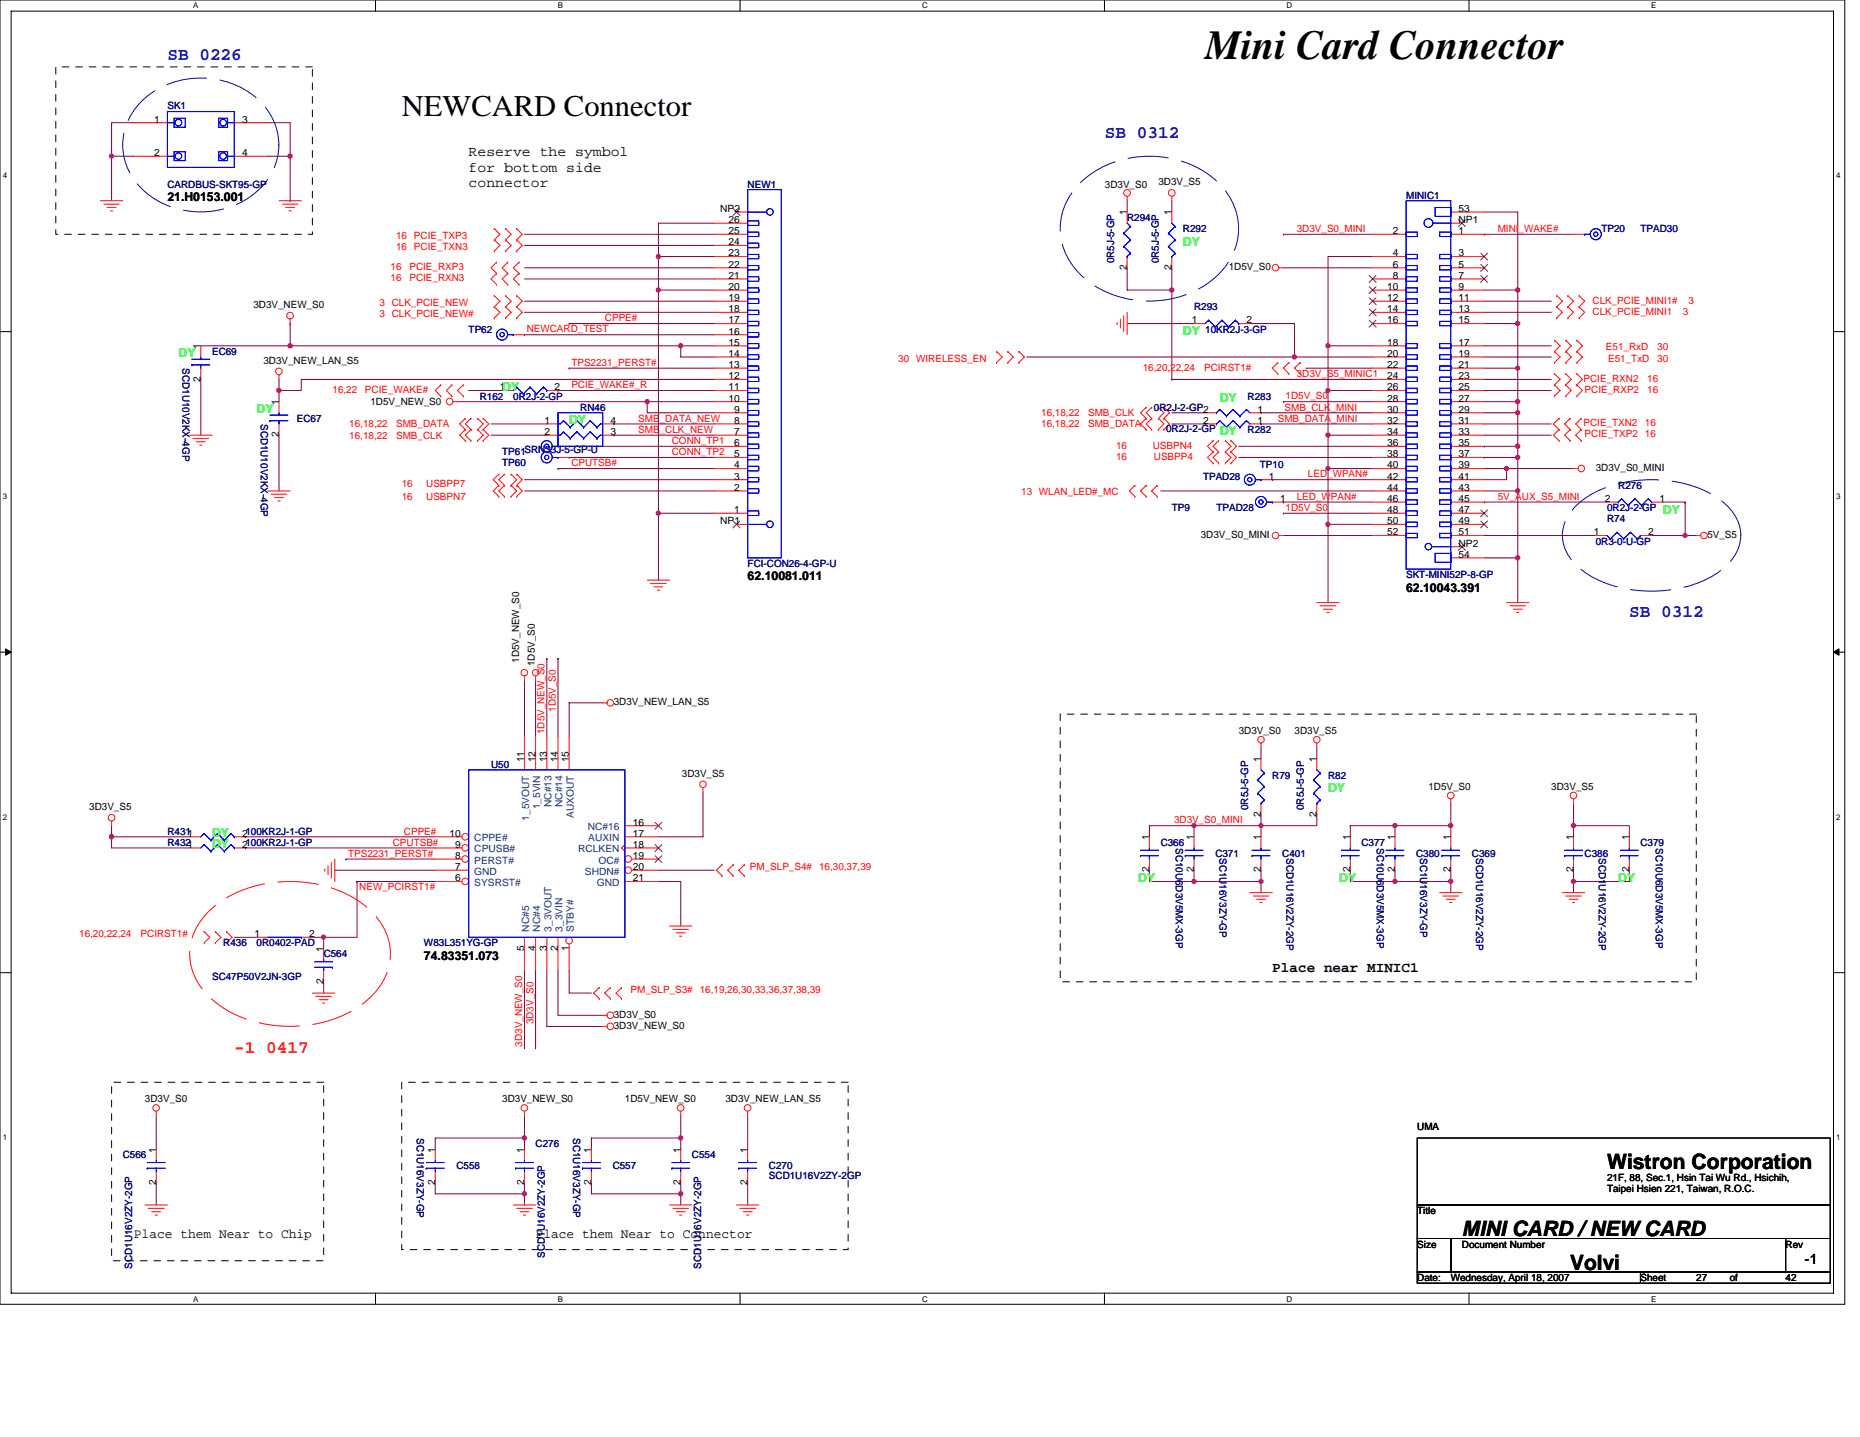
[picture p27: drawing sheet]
<svg xmlns="http://www.w3.org/2000/svg" width="279mm" height="216mm" viewBox="0 0 279 216" stroke-linecap="round" stroke-linejoin="round" font-family="sans-serif">
<defs><g id="words">
<text font-size="6.2" x="181" y="8.9">Mini Card Connector</text>
<text font-size="4.5" x="60.3" y="17.4">NEWCARD Connector</text>
<g font-size="3.2">
<text x="241.4" y="175.6">Wistron Corporation</text>
<text x="219.6" y="185.7">MINI CARD / NEW CARD</text>
<text x="235.9" y="190.9">Volvi</text>
</g>
<g font-size="2.7" fill="#0000a0">
<text x="25.1" y="9">SB 0226</text>
<text x="166" y="20.7">SB 0312</text>
<text x="244.8" y="92.8">SB 0312</text>
</g>
<text font-size="2.7" fill="#f00" x="35.2" y="158.1">-1 0417</text>
<g font-size="2.2">
<text x="70.4" y="23.5">Reserve the symbol</text>
<text x="70.4" y="25.8">for bottom side</text>
<text x="70.4" y="28.1">connector</text>
<text x="191.1" y="146">Place near MINIC1</text>
<text x="271.1" y="189.9">-1</text>
</g>
<g font-size="2">
<text x="20.1" y="186">Place them Near to Chip</text>
<text x="80.5" y="186">Place them Near to Connector</text>
</g>
<g font-size="1.8">
<text x="25.1" y="30.2">21.H0153.001</text>
<text x="112.3" y="87.2">62.10081.011</text>
<text x="211.2" y="88.9">62.10043.391</text>
<text x="63.7" y="144.2">74.83351.073</text>
</g>
<g font-size="1.8" fill="#0f0">
<text x="177.7" y="36.9">DY</text>
<text x="26.8" y="53.7">DY</text>
<text x="177.7" y="50.3">DY</text>
<text x="75.4" y="58.7">DY</text>
<text x="38.5" y="62.1">DY</text>
<text x="85.5" y="63.7">DY</text>
<text x="183.2" y="65.4">DY</text>
<text x="183.2" y="60.4">DY</text>
<text x="249.8" y="77.2">DY</text>
<text x="199.5" y="119.1">DY</text>
</g>
<g font-size="1.8" fill="#00ff40">
<text x="31.9" y="125.8">DY</text>
<text x="31.9" y="127.4">DY</text>
<text x="171" y="132.5">DY</text>
<text x="201.2" y="132.5">DY</text>
<text x="243.1" y="132.5">DY</text>
</g>
<g font-size="1.5" fill="#000080">
<text x="25.1" y="16.4">SK1</text>
<text x="25.1" y="28.2">CARDBUS-SKT95-GP</text>
<text x="112.3" y="28.2">NEW1</text>
<text x="211.2" y="29.8">MINIC1</text>
<text x="169.3" y="33.2">R294</text>
<text x="177.7" y="34.9">R292</text>
<text x="240.6" y="34.9">TP20</text>
<text x="246.4" y="34.9">TPAD30</text>
<text x="167.4" y="39.6" transform="rotate(-90 167.4 39.6)">0R5J-5-GP</text>
<text x="174.1" y="39.6" transform="rotate(-90 174.1 39.6)">0R5J-5-GP</text>
<text x="179.4" y="46.6">R293</text>
<text x="31.9" y="53.3">EC69</text>
<text x="70.4" y="50">TP62</text>
<text x="181" y="50">10KR2J-3-GP</text>
<text x="27.4" y="55.3" transform="rotate(90 27.4 55.3)">SCD1U10V2KX-4GP</text>
<text x="39.2" y="63.7" transform="rotate(90 39.2 63.7)">SCD1U10V2KX-4GP</text>
<text x="44.6" y="63.4">EC67</text>
<text x="72.1" y="60">R162</text>
<text x="77.1" y="60">0R2J-2-GP</text>
<text x="87.2" y="61.7">RN46</text>
<text x="173.3" y="61.7">0R2J-2-GP2</text>
<text x="175.2" y="64.9">0R2J-2-GP</text>
<text x="187.4" y="65">R282</text>
<text x="187.4" y="60">R283</text>
<text x="75.4" y="70.1">TP60</text>
<text x="75.4" y="68.4">TP61SRN33J-5-GP-U</text>
<text x="189.3" y="70.3">TP10</text>
<text x="176" y="76.8">TP9</text>
<text x="180.7" y="72.1">TPAD28</text>
<text x="182.7" y="76.8">TPAD28</text>
<text x="241.4" y="76.8">0R2J-2-GP</text>
<text x="243.1" y="73.4">R276</text>
<text x="239.7" y="81.8">0R3-0-U-GP</text>
<text x="241.4" y="78.5">R74</text>
<text x="112.3" y="85.2">FCI-CON26-4-GP-U</text>
<text x="211.2" y="86.8">SKT-MINI52P-8-GP</text>
<text x="73.8" y="115.3">U50</text>
<text x="191.1" y="117">R79</text>
<text x="199.5" y="117">R82</text>
<text x="25.1" y="125.4">R4311</text>
<text x="187.5" y="121.7" transform="rotate(-90 187.5 121.7)">0R5J-5-GP</text>
<text x="195.9" y="121.7" transform="rotate(-90 195.9 121.7)">0R5J-5-GP</text>
<text x="25.1" y="127.1">R4321</text>
<text x="174.3" y="127.1">C366</text>
<text x="176.6" y="127.4" transform="rotate(90 176.6 127.4)">SC10U6D3V5MX-3GP</text>
<text x="182.6" y="128.8">C371</text>
<text x="183.2" y="128.9" transform="rotate(90 183.2 128.9)">SC1U16V3ZY-GP</text>
<text x="192.6" y="128.8">C401</text>
<text x="193.2" y="128.9" transform="rotate(90 193.2 128.9)">SCD1U16V2ZY-2GP</text>
<text x="204.5" y="127.1">C377</text>
<text x="206.8" y="127.4" transform="rotate(90 206.8 127.4)">SC10U6D3V5MX-3GP</text>
<text x="212.7" y="128.8">C380</text>
<text x="213.3" y="128.9" transform="rotate(90 213.3 128.9)">SC1U16V3ZY-GP</text>
<text x="221.1" y="128.8">C369</text>
<text x="221.7" y="128.9" transform="rotate(90 221.7 128.9)">SCD1U16V2ZY-2GP</text>
<text x="238" y="128.8">C386</text>
<text x="240.2" y="128.9" transform="rotate(90 240.2 128.9)">SCD1U16V2ZY-2GP</text>
<text x="246.4" y="127.1">C379</text>
<text x="248.7" y="127.4" transform="rotate(90 248.7 127.4)">SC10U6D3V5MX-3GP</text>
<text x="33.5" y="142.2">R436</text>
<text x="38.5" y="142.2">0R0402-PAD</text>
<text x="48.6" y="143.8">C564</text>
<text x="63.7" y="142.2">W83L351YG-GP</text>
<text x="31.9" y="147.2">SC47P50V2JN-3GP</text>
<text x="62.6" y="171" transform="rotate(90 62.6 171)">SC1U16V3ZY-GP</text>
<text x="80.5" y="172.3">C276</text>
<text x="86.1" y="171" transform="rotate(90 86.1 171)">SC1U16V3ZY-GP</text>
<text x="18.4" y="174">C566</text>
<text x="68.6" y="175.7">C558</text>
<text x="92" y="175.7">C557</text>
<text x="103.9" y="174">C554</text>
<text x="115.5" y="175.7">C270</text>
<text x="115.5" y="177.2">SCD1U16V2ZY-2GP</text>
<text x="19.8" y="190.6" transform="rotate(-90 19.8 190.6)">SCD1U16V2ZY-2GP</text>
<text x="81.9" y="188.9" transform="rotate(-90 81.9 188.9)">SCD1U16V2ZY-2GP</text>
<text x="105.3" y="190.6" transform="rotate(-90 105.3 190.6)">SCD1U16V2ZY-2GP</text>
</g>
<g font-size="1.5">
<text x="23.1" y="18.4">1</text>
<text x="23.1" y="23.5">2</text>
<text x="36.4" y="23.5">4</text>
<text x="36.4" y="18.4">3</text>
<text x="166" y="28.2">3D3V_S0</text>
<text x="174" y="27.8">3D3V_S5</text>
<text x="108.2" y="31.8">NP2</text>
<text x="109.5" y="35.2">25</text>
<text x="109.5" y="33.5">26</text>
<text x="169.3" y="32.4" transform="rotate(-90 169.3 32.4)">1</text>
<text x="176" y="32.4" transform="rotate(-90 176 32.4)">1</text>
<text x="209.2" y="35.2">2</text>
<text x="219.1" y="35.2">1</text>
<text x="219.1" y="31.8">53</text>
<text x="219.1" y="33.5">NP1</text>
<text x="109.5" y="41.9">21</text>
<text x="109.5" y="40.2">22</text>
<text x="109.5" y="38.5">23</text>
<text x="109.5" y="36.9">24</text>
<text x="169.3" y="40.6" transform="rotate(-90 169.3 40.6)">2</text>
<text x="176" y="40.6" transform="rotate(-90 176 40.6)">2</text>
<text x="184.6" y="40.6">1D5V_S0</text>
<text x="209.2" y="38.5">4</text>
<text x="209.2" y="40.2">6</text>
<text x="209.2" y="41.9">8</text>
<text x="219.1" y="38.5">3</text>
<text x="219.1" y="40.2">5</text>
<text x="219.1" y="41.9">7</text>
<text x="38.1" y="46.3">3D3V_NEW_S0</text>
<text x="109.5" y="46.9">18</text>
<text x="109.5" y="45.2">19</text>
<text x="109.5" y="43.6">20</text>
<text x="208.4" y="43.6">10</text>
<text x="208.4" y="45.2">12</text>
<text x="208.4" y="46.9">14</text>
<text x="219.1" y="43.6">9</text>
<text x="219.1" y="45.2">11</text>
<text x="219.1" y="46.9">13</text>
<text x="30.1" y="52.5" transform="rotate(-90 30.1 52.5)">1</text>
<text x="109.5" y="53.6">14</text>
<text x="109.5" y="51.9">15</text>
<text x="109.5" y="50.3">16</text>
<text x="109.5" y="48.6">17</text>
<text x="179" y="48.6">1</text>
<text x="187.2" y="48.6">2</text>
<text x="208.4" y="48.6">16</text>
<text x="208.4" y="51.9">18</text>
<text x="208.4" y="53.6">20</text>
<text x="219.1" y="48.6">15</text>
<text x="219.1" y="51.9">17</text>
<text x="219.1" y="53.6">19</text>
<text x="30.1" y="57.3" transform="rotate(-90 30.1 57.3)">2</text>
<text x="39.6" y="54.7">3D3V_NEW_LAN_S5</text>
<text x="75.1" y="58.7">1</text>
<text x="83.3" y="58.7">2</text>
<text x="109.5" y="58.7">11</text>
<text x="109.5" y="57">12</text>
<text x="109.5" y="55.3">13</text>
<text x="208.4" y="55.3">22</text>
<text x="208.4" y="57">24</text>
<text x="208.4" y="58.7">26</text>
<text x="219.1" y="55.3">21</text>
<text x="219.1" y="57">23</text>
<text x="219.1" y="58.7">25</text>
<text x="41.9" y="65.7" transform="rotate(-90 41.9 65.7)">2</text>
<text x="41.9" y="60.9" transform="rotate(-90 41.9 60.9)">1</text>
<text x="55.6" y="60.9">1D5V_NEW_S0</text>
<text x="81.8" y="63.7">1</text>
<text x="81.8" y="65.4">2</text>
<text x="91.7" y="65.4">3</text>
<text x="91.7" y="63.7">4</text>
<text x="109.5" y="60.3">10</text>
<text x="110.3" y="65.4">7</text>
<text x="110.3" y="63.7">8</text>
<text x="110.3" y="62">9</text>
<text x="180.7" y="63.7">2</text>
<text x="188.9" y="63.7">1</text>
<text x="188.9" y="62">1</text>
<text x="208.4" y="60.3">28</text>
<text x="208.4" y="62">30</text>
<text x="208.4" y="63.7">32</text>
<text x="208.4" y="65.4">34</text>
<text x="219.1" y="60.3">27</text>
<text x="219.1" y="62">29</text>
<text x="219.1" y="63.7">31</text>
<text x="219.1" y="65.4">33</text>
<text x="110.3" y="70.4">4</text>
<text x="110.3" y="68.7">5</text>
<text x="110.3" y="67">6</text>
<text x="208.4" y="67">36</text>
<text x="208.4" y="68.7">38</text>
<text x="208.4" y="70.4">40</text>
<text x="219.1" y="67">35</text>
<text x="219.1" y="68.7">37</text>
<text x="219.1" y="70.4">39</text>
<text x="239.7" y="70.8">3D3V_S0_MINI</text>
<text x="110.3" y="77.1">1</text>
<text x="110.3" y="73.7">2</text>
<text x="110.3" y="72.1">3</text>
<text x="190.6" y="72.1">1</text>
<text x="192.3" y="75.4">1</text>
<text x="208.4" y="72.1">42</text>
<text x="208.4" y="73.7">44</text>
<text x="208.4" y="75.4">46</text>
<text x="208.4" y="77.1">48</text>
<text x="219.1" y="72.1">41</text>
<text x="219.1" y="73.7">43</text>
<text x="219.1" y="75.4">45</text>
<text x="219.1" y="77.1">47</text>
<text x="241.1" y="75.4">2</text>
<text x="249.3" y="75.4">1</text>
<text x="108.2" y="78.8">NP1</text>
<text x="180.4" y="80.8">3D3V_S0_MINI</text>
<text x="208.4" y="78.8">50</text>
<text x="208.4" y="80.4">52</text>
<text x="219.1" y="78.8">49</text>
<text x="219.1" y="80.4">51</text>
<text x="219.1" y="83.8">54</text>
<text x="219.1" y="82.1">NP2</text>
<text x="239.4" y="80.4">1</text>
<text x="247.6" y="80.4">2</text>
<text x="256.5" y="80.8">5V_S5</text>
<text x="78" y="99.6" transform="rotate(-90 78 99.6)">1D5V_NEW_S0</text>
<text x="80.3" y="100.1" transform="rotate(-90 80.3 100.1)">1D5V_S0</text>
<text x="92.2" y="106">3D3V_NEW_LAN_S5</text>
<text x="186.1" y="110.3">3D3V_S0</text>
<text x="194.5" y="110.3">3D3V_S5</text>
<text x="78.8" y="114.5" transform="rotate(-90 78.8 114.5)">11</text>
<text x="80.4" y="114.5" transform="rotate(-90 80.4 114.5)">12</text>
<text x="82.1" y="114.5" transform="rotate(-90 82.1 114.5)">13</text>
<text x="83.8" y="114.5" transform="rotate(-90 83.8 114.5)">14</text>
<text x="85.5" y="114.5" transform="rotate(-90 85.5 114.5)">15</text>
<text x="102.4" y="116.7">3D3V_S5</text>
<text x="189.4" y="114.5" transform="rotate(-90 189.4 114.5)">1</text>
<text x="197.8" y="114.5" transform="rotate(-90 197.8 114.5)">1</text>
<text x="214.6" y="118.7">1D5V_S0</text>
<text x="233" y="118.7">3D3V_S5</text>
<text x="13.4" y="121.7">3D3V_S5</text>
<text x="36.4" y="125.7">2100KR2J-1-GP</text>
<text x="67.5" y="125.7">10</text>
<text x="95" y="125.7">17</text>
<text x="95" y="124">16</text>
<text x="189.4" y="122.7" transform="rotate(-90 189.4 122.7)">2</text>
<text x="197.8" y="122.7" transform="rotate(-90 197.8 122.7)">2</text>
<text x="36.4" y="127.4">2100KR2J-1-GP</text>
<text x="68.4" y="130.7">7</text>
<text x="68.4" y="129.1">8</text>
<text x="68.4" y="127.4">9</text>
<text x="95" y="127.4">18</text>
<text x="95" y="129.1">19</text>
<text x="95" y="130.7">20</text>
<text x="172.6" y="131.1" transform="rotate(-90 172.6 131.1)">2</text>
<text x="172.6" y="126.2" transform="rotate(-90 172.6 126.2)">1</text>
<text x="179.3" y="131.1" transform="rotate(-90 179.3 131.1)">2</text>
<text x="179.3" y="126.2" transform="rotate(-90 179.3 126.2)">1</text>
<text x="189.4" y="131.1" transform="rotate(-90 189.4 131.1)">2</text>
<text x="189.4" y="126.2" transform="rotate(-90 189.4 126.2)">1</text>
<text x="202.8" y="131.1" transform="rotate(-90 202.8 131.1)">2</text>
<text x="202.8" y="126.2" transform="rotate(-90 202.8 126.2)">1</text>
<text x="209.5" y="131.1" transform="rotate(-90 209.5 131.1)">2</text>
<text x="209.5" y="126.2" transform="rotate(-90 209.5 126.2)">1</text>
<text x="217.9" y="131.1" transform="rotate(-90 217.9 131.1)">2</text>
<text x="217.9" y="126.2" transform="rotate(-90 217.9 126.2)">1</text>
<text x="236.3" y="131.1" transform="rotate(-90 236.3 131.1)">2</text>
<text x="236.3" y="126.2" transform="rotate(-90 236.3 126.2)">1</text>
<text x="244.7" y="131.1" transform="rotate(-90 244.7 131.1)">2</text>
<text x="244.7" y="126.2" transform="rotate(-90 244.7 126.2)">1</text>
<text x="68.4" y="132.4">6</text>
<text x="95" y="132.4">21</text>
<text x="38.2" y="140.8">1</text>
<text x="46.4" y="140.8">2</text>
<text x="48.6" y="143" transform="rotate(-90 48.6 143)">1</text>
<text x="78.8" y="142.8" transform="rotate(-90 78.8 142.8)">5</text>
<text x="80.4" y="142.8" transform="rotate(-90 80.4 142.8)">4</text>
<text x="82.1" y="142.8" transform="rotate(-90 82.1 142.8)">3</text>
<text x="83.8" y="142.8" transform="rotate(-90 83.8 142.8)">2</text>
<text x="85.5" y="142.8" transform="rotate(-90 85.5 142.8)">1</text>
<text x="48.6" y="147.8" transform="rotate(-90 48.6 147.8)">2</text>
<text x="92.2" y="152.9">3D3V_S0</text>
<text x="92.2" y="154.6">3D3V_NEW_S0</text>
<text x="21.8" y="165.6">3D3V_S0</text>
<text x="75.4" y="165.6">3D3V_NEW_S0</text>
<text x="93.9" y="165.6">1D5V_NEW_S0</text>
<text x="109" y="165.6">3D3V_NEW_LAN_S5</text>
<text x="23.5" y="173.2" transform="rotate(-90 23.5 173.2)">1</text>
<text x="65.4" y="173.2" transform="rotate(-90 65.4 173.2)">1</text>
<text x="78.8" y="173.2" transform="rotate(-90 78.8 173.2)">1</text>
<text x="88.8" y="173.2" transform="rotate(-90 88.8 173.2)">1</text>
<text x="102.2" y="173.2" transform="rotate(-90 102.2 173.2)">1</text>
<text x="112.3" y="173.2" transform="rotate(-90 112.3 173.2)">1</text>
<text x="212.9" y="169.8">UMA</text>
<text x="23.5" y="178" transform="rotate(-90 23.5 178)">2</text>
<text x="65.4" y="178" transform="rotate(-90 65.4 178)">2</text>
<text x="78.8" y="178" transform="rotate(-90 78.8 178)">2</text>
<text x="88.8" y="178" transform="rotate(-90 88.8 178)">2</text>
<text x="102.2" y="178" transform="rotate(-90 102.2 178)">2</text>
<text x="112.3" y="178" transform="rotate(-90 112.3 178)">2</text>
<text x="241.4" y="177.4">21F, 88, Sec.1, Hsin Tai Wu Rd., Hsichih,</text>
<text x="241.4" y="179.1">Taipei Hsien 221, Taiwan, R.O.C.</text>
<text x="212.9" y="182.4">Title</text>
<text x="212.9" y="187.4">Size</text>
<text x="219.6" y="187.4">Document Number</text>
<text x="268.2" y="187.4">Rev</text>
<text x="212.9" y="192.5">Date:</text>
<text x="217.9" y="192.5">Wednesday, April 18, 2007</text>
<text x="246.4" y="192.5">Sheet</text>
<text x="254.8" y="192.5">27</text>
<text x="259.8" y="192.5">of</text>
<text x="268.2" y="192.5">42</text>
</g>
<g font-size="1.5" fill="#f00">
<text x="59.5" y="35.9">16 PCIE_TXP3</text>
<text x="194.8" y="34.9">3D3V_S0_MINI</text>
<text x="225" y="34.9">MINI_WAKE#</text>
<text x="58.7" y="40.6">16</text>
<text x="59.5" y="37.6">16 PCIE_TXN3</text>
<text x="61.5" y="40.6">PCIE_RXP3</text>
<text x="57" y="46">3 CLK_PCIE_NEW</text>
<text x="57" y="47.6">3 CLK_PCIE_NEW#</text>
<text x="58.7" y="42.2">16</text>
<text x="61.5" y="42.2">PCIE_RXN3</text>
<text x="239.2" y="45.6">CLK_PCIE_MINI1#</text>
<text x="239.2" y="47.3">CLK_PCIE_MINI1</text>
<text x="252.8" y="47.3">3</text>
<text x="253.6" y="45.6">3</text>
<text x="79.1" y="50">NEWCARD_TEST</text>
<text x="90.9" y="48.3">CPPE#</text>
<text x="241.2" y="52.6">E51_RxD</text>
<text x="248.9" y="52.6">30</text>
<text x="50" y="59">16,22</text>
<text x="54.8" y="59">PCIE_WAKE#</text>
<text x="85.8" y="58.3">PCIE_WAKE#_R</text>
<text x="85.8" y="55">TPS2231_PERST#</text>
<text x="134.9" y="54.3">30 WIRELESS_EN</text>
<text x="171.7" y="55.7">16,20,22,24</text>
<text x="180.9" y="55.7">PCIRST1#</text>
<text x="194.8" y="56.7">3D3V_S5_MINIC1</text>
<text x="237.9" y="57.3">PCIE_RXN2</text>
<text x="238" y="59">PCIE_RXP2</text>
<text x="241.6" y="54.3">E51_TxD</text>
<text x="247.4" y="57.3">16</text>
<text x="247.4" y="59">16</text>
<text x="248.9" y="54.3">30</text>
<text x="52.5" y="64.2">16,18,22</text>
<text x="52.5" y="65.9">16,18,22</text>
<text x="59.5" y="64.2">SMB_DATA</text>
<text x="59.5" y="65.9">SMB_CLK</text>
<text x="95.9" y="63.4">SMB_DATA_NEW</text>
<text x="95.9" y="65">SMB_CLK_NEW</text>
<text x="156.4" y="62.5">16,18,22</text>
<text x="156.4" y="64.2">16,18,22</text>
<text x="163.4" y="62.5">SMB_CLK</text>
<text x="163.4" y="64.2">SMB_DATA</text>
<text x="191.9" y="63.4">SMB_DATA_MINI</text>
<text x="193" y="61.7">SMB_CLK_MINI</text>
<text x="193.1" y="60">1D5V_S0</text>
<text x="237.9" y="64.1">PCIE_TXN2</text>
<text x="238" y="65.7">PCIE_TXP2 16</text>
<text x="247.1" y="64.1">16</text>
<text x="85.8" y="70.1">CPUTSB#</text>
<text x="100.9" y="68.4">CONN_TP2</text>
<text x="100.9" y="66.7">CONN_TP1</text>
<text x="167.6" y="67.4">16</text>
<text x="167.6" y="69.1">16</text>
<text x="173.2" y="67.4">USBPN4</text>
<text x="173.3" y="69.1">USBPP4</text>
<text x="196.5" y="71.7">LED_WPAN#</text>
<text x="60.3" y="75.1">16</text>
<text x="60.3" y="73.1">16</text>
<text x="64" y="75.1">USBPN7</text>
<text x="64" y="73.1">USBPP7</text>
<text x="153.4" y="74.4">13 WLAN_LED#_MC</text>
<text x="193.1" y="76.8">1D5V_S0</text>
<text x="194.8" y="75.1">LED_WPAN#</text>
<text x="225" y="75.1">5V_AUX_S5_MINI</text>
<text x="83.5" y="107" transform="rotate(-90 83.5 107)">1D5V_S0</text>
<text x="81.8" y="110.3" transform="rotate(-90 81.8 110.3)">1D5V_NEW_S0</text>
<text x="60.7" y="125.4">CPPE#</text>
<text x="176.4" y="123.7">3D3V_S0_MINI</text>
<text x="52.3" y="128.7">TPS2231_PERST#</text>
<text x="59" y="127.1">CPUTSB#</text>
<text x="112.6" y="130.8">PM_SLP_S4#</text>
<text x="123" y="130.8">16,30,37,39</text>
<text x="54" y="133.8">NEW_PCIRST1#</text>
<text x="11.9" y="140.8">16,20,22,24</text>
<text x="21.1" y="140.8">PCIRST1#</text>
<text x="94.7" y="149.2">PM_SLP_S3#</text>
<text x="105.1" y="149.2">16,19,26,30,33,36,37,38,39</text>
<text x="80.1" y="153.9" transform="rotate(-90 80.1 153.9)">3D3V_S0</text>
<text x="78.4" y="157.2" transform="rotate(-90 78.4 157.2)">3D3V_NEW_S0</text>
</g>
<g font-size="1.5" fill="#004080">
<text x="79.5" y="123.3" transform="rotate(-90 79.5 123.3)">1_5VOUT</text>
<text x="81.2" y="121.6" transform="rotate(-90 81.2 121.6)">1_5VIN</text>
<text x="82.8" y="121.3" transform="rotate(-90 82.8 121.3)">NC#13</text>
<text x="84.5" y="121.3" transform="rotate(-90 84.5 121.3)">NC#14</text>
<text x="86.2" y="122.9" transform="rotate(-90 86.2 122.9)">AUXOUT</text>
<text x="88.3" y="124.7">NC#16</text>
<text x="71.2" y="131.4">GND</text>
<text x="71.2" y="129.8">PERST#</text>
<text x="71.2" y="128.1">CPUSB#</text>
<text x="71.2" y="126.4">CPPE#</text>
<text x="86.8" y="128.1">RCLKEN</text>
<text x="87.9" y="131.4">SHDN#</text>
<text x="88.4" y="126.4">AUXIN</text>
<text x="89.9" y="129.8">OC#</text>
<text x="71.2" y="133.1">SYSRST#</text>
<text x="89.6" y="133.1">GND</text>
<text x="79.5" y="140" transform="rotate(-90 79.5 140)">NC#5</text>
<text x="81.2" y="140" transform="rotate(-90 81.2 140)">NC#4</text>
<text x="82.8" y="140" transform="rotate(-90 82.8 140)">3_3VOUT</text>
<text x="84.5" y="140" transform="rotate(-90 84.5 140)">3_3VIN</text>
<text x="86.2" y="140" transform="rotate(-90 86.2 140)">STBY#</text>
</g>
<g font-size="1.2">
<text x="29" y="1.3">A</text>
<text x="83.8" y="1.3">B</text>
<text x="138.5" y="1.3">C</text>
<text x="193.3" y="1.3">D</text>
<text x="248" y="1.3">E</text>
<text x=".4" y="26.8">4</text>
<text x="275.8" y="26.8">4</text>
<text x=".4" y="75">3</text>
<text x="275.8" y="75">3</text>
<text x=".4" y="123.1">2</text>
<text x="275.8" y="123.1">2</text>
<text x=".4" y="171.3">1</text>
<text x="275.8" y="171.3">1</text>
<text x="29" y="195.6">A</text>
<text x="83.8" y="195.6">B</text>
<text x="138.5" y="195.6">C</text>
<text x="193.3" y="195.6">D</text>
<text x="248" y="195.6">E</text>
</g>
</g></defs>
<path d="M0 0h277.1v196h-277.1zM1.7 1.7h273.7v192.6h-273.7z" fill="none" stroke="#000" stroke-width=".15"/>
<g fill="#fff">
<path d="M29 .2h.8v1.3h-.8z"/>
<path d="M29 194.5h.8v1.3h-.8z"/>
</g>
<path d="M56.4 0v1.7M56.4 194.3v1.7" fill="none" stroke="#000" stroke-width=".15"/>
<g fill="#fff">
<path d="M83.8 .2h.8v1.3h-.8z"/>
<path d="M83.8 194.5h.8v1.3h-.8z"/>
</g>
<path d="M111.2 0v1.7M111.2 194.3v1.7" fill="none" stroke="#000" stroke-width=".15"/>
<g fill="#fff">
<path d="M138.5 .2h.9v1.3h-.9z"/>
<path d="M138.5 194.5h.9v1.3h-.9z"/>
</g>
<path d="M165.9 0v1.7M165.9 194.3v1.7" fill="none" stroke="#000" stroke-width=".15"/>
<g fill="#fff">
<path d="M193.3 .2h.8v1.3h-.8z"/>
<path d="M193.3 194.5h.8v1.3h-.8z"/>
</g>
<path d="M220.7 0v1.7M220.7 194.3v1.7" fill="none" stroke="#000" stroke-width=".15"/>
<g fill="#fff">
<path d="M248 .2h.8v1.3h-.8z"/>
<path d="M248 194.5h.8v1.3h-.8z"/>
<path d="M.4 25.7h.7v1.4h-.7z"/>
<path d="M275.8 25.7h.7v1.4h-.7z"/>
<path d="M.4 73.9h.7v1.3h-.7z"/>
<path d="M275.8 73.9h.7v1.3h-.7z"/>
</g>
<path d="M0 49.8h1.7M275.4 49.8h1.7" fill="none" stroke="#000" stroke-width=".15"/>
<g fill="#fff">
<path d="M.4 122h.7v1.4h-.7z"/>
<path d="M275.8 122h.7v1.4h-.7z"/>
</g>
<path d="M0 98h1.7M275.4 98h1.7" fill="none" stroke="#000" stroke-width=".15"/>
<path d="M.8 97.5l.9 .5-.9 .4zM275.4 98l.8-.5v.9z" fill="#000" stroke="#000" stroke-width=".15"/>
<g fill="#fff">
<path d="M.4 170.2h.7v1.3h-.7z"/>
<path d="M275.8 170.2h.7v1.3h-.7z"/>
</g>
<path d="M0 146.1h1.7M275.4 146.1h1.7M212.9 171h62v10h-62zM212.9 186.1h5v5h-5zM212.9 181h62v5.1h-62zM212.9 191.1h33.5v1.7h-33.5zM217.9 186.1h50.3v5h-50.3zM246.4 191.1h28.5v1.7h-28.5zM268.2 186.1h6.7v5h-6.7z" fill="none" stroke="#000" stroke-width=".15"/>
<g fill="none" stroke="#800040" stroke-width=".15">
<path d="M20.1 18.4h-3.3v5.1M40.2 18.4h3.4v5.1M16.8 23.5h.1M16.8 23.5h3.3M16.8 23.5v6.7M40.2 23.5h3.4v6.7M43.6 30.2h.1M78.8 35.2h28.5M78.8 36.9h28.5M98.9 38.5v5.1h8.4M98.9 38.5h.1M107.3 33.5h-8.4v5h8.4"/>
<path d="M169.3 30.2v1.7M176 30.2v1.7M192.8 35.2h.1M192.8 35.2h13.4M206.2 38.5h-6.7v13.5h6.7M222.9 31.9h5.1v11.7M222.9 35.2h.1M222.9 35.2h13.5M30.2 57v8.4M30.2 52h13.4M41.9 57v1.7h3.4v-1.7h62M41.9 58.7h.1"/>
<path d="M41.9 58.7v1.6M43.6 48.6h.1M43.6 52h58.7M43.6 48.6v3.4M70.4 58.7h5M78.8 50.3h.1M78.8 45.3h28.5M78.8 46.9h28.5M78.8 40.2h28.5M78.8 41.9h28.5M78.8 50.3h28.5M83.8 58.7h.1"/>
<path d="M83.8 58.7h23.5M85.5 48.6h.1M85.5 55.3h.1M85.5 48.6h21.8M85.5 55.3h21.8M98.9 43.6v33.5h8.4M98.9 43.6h.1M102.3 52h.1M102.3 52v1.6h5M102.3 52h5M154.2 53.6h40.3M169.3 48.6h10.1"/>
<path d="M169.3 40.2v3.4h6.7M176 43.6h.1M176 57h.1M176 40.2v3.4M176 43.6v13.4M176 57h30.2M187.7 48.6h6.8v5M192.8 40.2h13.4M194.5 53.6h.1M194.5 53.6h11.7M196.1 55.3h10.1M199.5 52v6.7h6.7"/>
<path d="M199.5 52h.1M199.5 58.7v6.7h6.7M199.5 58.7h.1M222.9 43.6h5.1M222.9 48.6h5.1M222.9 55.3h5.1M222.9 57h10.1M222.9 58.7h10.1M222.9 46.9h10.1M222.9 45.3h10.1M222.9 53.6h10.1M222.9 52h10.1"/>
<path d="M228 48.6h.1M228 55.3h.1M228 43.6h.1M228 43.6v23.5M41.9 65.4v8.4M68.7 60.3h28.5M73.8 65.4h8.3M73.8 63.7h8.3M78.8 72.1h28.5M78.8 73.8h28.5M83.8 70.4h.1M83.8 70.4h23.5"/>
<path d="M85.5 68.7h.1M85.5 67.1h.1M85.5 67.1h21.8M85.5 68.7h21.8M92.2 63.7h.1M92.2 65.4h.1M92.2 63.7h15.1M92.2 65.4h15.1M97.2 60.3v1.7h10.1M97.2 60.3h.1M97.2 60.3h10.1M98.9 77.1h.1"/>
<path d="M98.9 77.1v10.1M174.3 73.8h31.9M176 63.7h5M176 62h5M186.1 67.1h20.1M186.1 68.7h20.1M189.4 62h.1M189.4 63.7h.1M189.4 62h16.8M189.4 63.7h16.8M191.1 72.1h.1M191.1 72.1h15.1"/>
<path d="M192.8 75.4h.1M192.8 77.1h.1M192.8 60.3h.1M192.8 75.4h13.4M192.8 77.1h13.4M192.8 60.3h13.4M199.5 78.8h.1M199.5 65.4v5h6.7M199.5 65.4h.1M199.5 70.4v8.4h6.7M199.5 70.4h.1M199.5 78.8v11.7"/>
<path d="M222.9 67.1h.1M222.9 60.3h5.1M222.9 62h5.1M222.9 63.7h10.1M222.9 65.4h10.1M222.9 68.7h.1M222.9 75.4h.1M222.9 67.1h5.1M222.9 75.4h18.5M222.9 68.7h5.1M222.9 70.4h3.4M226.3 70.4h.1"/>
<path d="M228 60.3h.1M228 73.8h.1M228 62h.1M228 67.1v1.6M228 68.7v5.1h-5.1M228 73.8v16.7M236.4 70.4h-10.1v1.7h-3.4M249.8 75.4h3.3M253.1 75.4h.1M253.1 75.4v5.1M82.1 98.9h.1M82.1 98.9v11.7"/>
<path d="M83.8 98.9h.1M83.8 98.9v11.7M192.8 80.5h13.4M222.9 83.8h5.1M222.9 80.5h16.8M228 83.8h.1M248.1 80.5h5M253.1 80.5h1.7M78.8 102.3v8.3M80.5 102.3v8.3M90.5 105.6h-5v5M105.6 119v6.7h-6.7"/>
<path d="M189.4 112.3v1.7M197.8 112.3v1.7M16.8 125.7h11.7M16.8 125.7h.1M16.8 125.7v1.7h11.7M16.8 124.1v1.6M36.9 127.4h.1M36.9 125.7h.1M36.9 127.4h28.5M36.9 125.7h28.5M50.3 130.7h15.1M52 129.1h.1"/>
<path d="M52 129.1h13.4M53.6 132.4h11.8M53.6 132.4h.1M53.6 132.4v8.4h-5M98.9 130.7h8.4M98.9 132.4h3.4v6.7M172.7 124.1h.1M172.7 124.1v1.6M172.7 130.7v1.7h6.7M172.7 124.1h16.7M179.4 124.1v1.6M179.4 124.1h.1"/>
<path d="M179.4 130.7v1.7M179.4 132.4h.1M179.4 132.4h10M189.4 130.7v1.7M189.4 124.1h.1M189.4 132.4v1.7M189.4 122.4v1.7M189.4 124.1v1.6M197.8 122.4v1.7h-8.4M202.8 124.1h.1M202.8 124.1v1.6M202.8 130.7v1.7h6.7"/>
<path d="M202.8 124.1h15.1M209.5 124.1h.1M209.5 124.1v1.6M209.5 130.7v1.7M209.5 132.4h.1M209.5 132.4h8.4M217.9 124.1v1.6M217.9 130.7v1.7M217.9 120.7v3.4M217.9 132.4v1.7M236.4 124.1h.1M236.4 132.4h.1"/>
<path d="M236.4 120.7v3.4h8.4v1.6M236.4 130.7v1.7h8.4v-1.7M236.4 124.1v1.6M236.4 132.4v1.7M35.2 140.8h3.3M46.9 140.8h1.7v1.7M48.6 147.5v1.7M48.6 140.8h.1M78.8 145.8h.1M78.8 145.8v11.8M80.5 145.8h.1M80.5 145.8v11.8"/>
<path d="M82.1 145.8v8.4h8.4M83.8 145.8v6.7h6.7M85.5 145.8v3.4h3.3M23.5 167.6v5.1M23.5 177.7v3.3M65.4 177.7v1.7h13.4M78.8 179.4h.1M78.8 171h.1M78.8 171h-13.4v1.7M78.8 167.6v3.4M78.8 177.7v1.7M78.8 171v1.7"/>
<path d="M78.8 179.4v1.6M88.8 171h.1M88.8 177.7v1.7h13.5M88.8 171v1.7M88.8 171h13.5M102.3 171v1.7M102.3 179.4h.1M102.3 177.7v1.7M102.3 167.6v3.4M102.3 179.4v1.6M112.3 167.6v5.1M112.3 177.7v3.3"/>
</g>
<g fill="#f0f" stroke="#f0f" stroke-width=".15">
<circle cx="102.2" cy="52" r=".33"/>
<circle cx="102.2" cy="171" r=".33"/>
<circle cx="78.8" cy="179.4" r=".33"/>
<circle cx="78.8" cy="171" r=".33"/>
<circle cx="102.2" cy="179.4" r=".33"/>
<circle cx="189.4" cy="124" r=".32"/>
<circle cx="217.9" cy="124" r=".33"/>
<circle cx="217.9" cy="132.4" r=".33"/>
<circle cx="209.5" cy="132.4" r=".33"/>
<circle cx="236.4" cy="124" r=".33"/>
<circle cx="236.4" cy="132.4" r=".33"/>
<circle cx="179.4" cy="124" r=".33"/>
<circle cx="189.4" cy="132.4" r=".32"/>
<circle cx="179.4" cy="132.4" r=".33"/>
<circle cx="209.5" cy="124" r=".33"/>
<circle cx="43.6" cy="52" r=".33"/>
<circle cx="16.7" cy="125.7" r=".33"/>
<circle cx="228" cy="48.6" r=".33"/>
<circle cx="228" cy="83.8" r=".33"/>
<circle cx="228" cy="67" r=".33"/>
<circle cx="228" cy="60.3" r=".33"/>
<circle cx="199.5" cy="78.8" r=".32"/>
<circle cx="228" cy="55.3" r=".33"/>
<circle cx="199.5" cy="52" r=".32"/>
<circle cx="199.5" cy="58.7" r=".32"/>
<circle cx="199.5" cy="65.4" r=".32"/>
<circle cx="199.5" cy="70.4" r=".32"/>
<circle cx="176" cy="43.6" r=".33"/>
<circle cx="228" cy="68.7" r=".33"/>
<circle cx="228" cy="73.7" r=".33"/>
<circle cx="194.4" cy="53.6" r=".33"/>
<circle cx="228" cy="62" r=".33"/>
<circle cx="228" cy="43.6" r=".33"/>
<circle cx="98.9" cy="77.1" r=".32"/>
<circle cx="97.2" cy="60.3" r=".32"/>
<circle cx="98.9" cy="43.6" r=".32"/>
<circle cx="98.9" cy="38.5" r=".32"/>
<circle cx="48.6" cy="140.8" r=".32"/>
<circle cx="226.3" cy="70.4" r=".33"/>
<circle cx="41.9" cy="58.7" r=".33"/>
<circle cx="253.1" cy="80.5" r=".33"/>
<circle cx="16.8" cy="23.5" r=".33"/>
<circle cx="43.6" cy="23.5" r=".33"/>
</g>
<g fill="none" stroke="#f00" stroke-width=".15">
<path d="M15.1 30.2h3.3M15.6 30.7h2.3M16.1 31.2h1.3M16.6 31.7h.3M41.9 30.2h3.4M42.4 30.7h2.3M42.9 31.2h1.4M43.4 31.7h.4M74.3 36h.1M74.3 34.4h.1M74.3 37.7h.1M74.3 34.4l.8 .8-.8 .8"/>
<path d="M74.3 36l.8 .9-.8 .8M74.6 39.4h.1M74.6 39.4l-.8 .8 .8 .9M75.9 34.4h.1M75.9 36h.1M75.9 37.7h.1M75.9 34.4l.9 .8-.9 .8M75.9 36l.9 .9-.9 .8M76.3 39.4h.1M76.3 39.4l-.9 .8 .9 .9M77.6 36h.1M77.6 34.4h.1"/>
<path d="M77.6 37.7h.1M77.6 34.4l.8 .8-.8 .8M77.6 36l.8 .9-.8 .8M78 39.4h.1M78 39.4l-.9 .8 .9 .9M169.3 29.5v.7M176 29.5v.7M206.2 35.2h5M206.2 38.5h5M217.9 35.2h5M217.9 38.5h5M217.9 31.9h5"/>
<path d="M217.9 33.5h1.7M236.4 35.2h1.6M30.2 52v1.6M30.2 55.3v1.7M41.9 56.3v.7M43.6 47.9v.7M66.2 59.5h.1M66.2 57.8h.1M66.2 57.8l-.8 .9 .8 .8M67.9 57.8h.1M67.9 59.5h.1M67.9 57.8l-.8 .9 .8 .8"/>
<path d="M69.6 59.5h.1M69.6 57.8h.1M69.6 57.8l-.9 .9 .9 .8M74.3 46.1h.1M74.3 44.4h.1M74.3 47.8h.1M74.3 44.4l.8 .9-.8 .8M74.3 46.1l.8 .8-.8 .9M74.6 42.7h.1M74.6 41.1h.1M74.6 41.1l-.8 .8 .8 .8M75.4 58.7h1.7"/>
<path d="M75.9 44.4h.1M75.9 46.1h.1M75.9 47.8h.1M75.9 44.4l.9 .9-.9 .8M75.9 46.1l.9 .8-.9 .9M76.3 41.1h.1M76.3 42.7h.1M76.3 41.1l-.9 .8 .9 .8M77.6 46.1h.1M77.6 44.4h.1M77.6 47.8h.1M77.6 46.1l.8 .8-.8 .9"/>
<path d="M77.6 44.4l.8 .9-.8 .8M78 42.7h.1M78 41.1h.1M78 41.1l-.9 .8 .9 .8M82.1 58.7h1.7M149.7 54.5h.1M149.7 52.8h.1M149.7 52.8l.8 .8-.8 .9M151.4 52.8h.1M151.4 54.5h.1M151.4 52.8l.8 .8-.8 .9M153.1 54.5h.1"/>
<path d="M153.1 52.8h.1M153.1 52.8l.8 .8-.8 .9M167.8 48.5v.3M168.3 47.9v1.4M168.8 47.4v2.4M169.3 46.9v3.4M179.4 48.6h1.6M186.1 48.6h1.6M191.9 56.2h.1M191.9 54.5h.1M191.9 54.5l-.8 .8 .8 .9M192.1 40.2h.7"/>
<path d="M193.6 54.5h.1M193.6 56.2h.1M193.6 54.5l-.8 .8 .8 .9M195.3 56.2h.1M195.3 54.5h.1M195.3 54.5l-.8 .8 .8 .9M206.2 58.7h5M206.2 40.2h5M206.2 41.9h5M206.2 43.6h5M206.2 45.3h5M206.2 46.9h5"/>
<path d="M206.2 48.6h5M206.2 52h5M206.2 53.6h5M206.2 55.3h5M206.2 57h5M217.9 58.7h5M217.9 40.2h5M217.9 41.9h5M217.9 43.6h5M217.9 45.3h5M217.9 46.9h5M217.9 48.6h5"/>
<path d="M217.9 52h5M217.9 53.6h5M217.9 55.3h5M217.9 57h5M233.5 59.5h.1M233.5 57.8h.1M233.5 56.2h.1M233.5 54.5h.1M233.5 52.8h.1M233.5 51.1h.1M233.5 57.8l.9 .9-.9 .8M233.5 56.2l.9 .8-.9 .8"/>
<path d="M233.5 51.1l.9 .9-.9 .8M233.5 52.8l.9 .8-.9 .9M233.8 44.4h.1M233.8 46.1h.1M233.8 47.8h.1M233.8 46.1l.9 .8-.9 .9M233.8 44.4l.9 .9-.9 .8M235.2 57.8h.1M235.2 59.5h.1M235.2 56.2h.1M235.2 52.8h.1M235.2 54.5h.1"/>
<path d="M235.2 51.1h.1M235.2 57.8l.8 .9-.8 .8M235.2 56.2l.8 .8-.8 .8M235.2 52.8l.8 .8-.8 .9M235.2 51.1l.8 .9-.8 .8M235.5 46.1h.1M235.5 44.4h.1M235.5 47.8h.1M235.5 44.4l.9 .9-.9 .8M235.5 46.1l.9 .8-.9 .9M236.9 59.5h.1M236.9 57.8h.1"/>
<path d="M236.9 56.2h.1M236.9 54.5h.1M236.9 52.8h.1M236.9 51.1h.1M236.9 56.2l.8 .8-.8 .8M236.9 57.8l.8 .9-.8 .8M236.9 51.1l.8 .9-.8 .8M236.9 52.8l.8 .8-.8 .9M237.2 44.4h.1M237.2 46.1h.1M237.2 47.8h.1M237.2 44.4l.8 .9-.8 .8"/>
<path d="M237.2 46.1l.8 .8-.8 .9M28.5 65.4h3.4M29 65.9h2.3M29.5 66.4h1.3M30 66.9h.3M40.2 73.8h3.4M40.7 74.3h2.4M41.2 74.8h1.4M41.7 75.3h.4M41.9 60.3v1.7M41.9 63.7v1.7M68.1 60.3h.6"/>
<path d="M69.9 64.5h.1M69.9 62.9h.1M69.9 66.2h.1M69.9 62.9l-.8 .8 .8 .8M69.9 64.5l-.8 .9 .8 .8M70.7 64.5h.1M70.7 62.9h.1M70.7 66.2h.1M70.7 62.9l-.8 .8 .8 .8M70.7 64.5l-.8 .9 .8 .8M71.8 62.9h.1M71.8 64.5h.1"/>
<path d="M71.8 66.2h.1M71.8 62.9l.8 .8-.8 .8M71.8 64.5l.8 .9-.8 .8M72.6 64.5h.1M72.6 62.9h.1M72.6 66.2h.1M72.6 62.9l.8 .8-.8 .8M72.6 64.5l.8 .9-.8 .8M74.9 74.6h.1M74.9 72.9h.1M74.9 71.2h.1M74.9 72.9l-.8 .9 .8 .8"/>
<path d="M74.9 71.2l-.8 .9 .8 .8M75.8 72.9h.1M75.8 74.6h.1M75.8 71.2h.1M75.8 72.9l-.9 .9 .9 .8M75.8 71.2l-.9 .9 .9 .8M76.8 74.6h.1M76.8 72.9h.1M76.8 71.2h.1M76.8 72.9l.8 .9-.8 .8M76.8 71.2l.8 .9-.8 .8M77.6 74.6h.1"/>
<path d="M77.6 72.9h.1M77.6 71.2h.1M77.6 72.9l.8 .9-.8 .8M77.6 71.2l.8 .9-.8 .8M83.8 68.7h1.7M83.8 67.1h1.7M170.5 74.6h.1M170.5 72.9h.1M170.5 72.9l-.8 .9 .8 .8M172.2 72.9h.1M172.2 74.6h.1M172.2 62.9h.1"/>
<path d="M172.2 61.2h.1M172.2 64.5h.1M172.2 72.9l-.9 .9 .9 .8M172.2 61.2l-.9 .8 .9 .9M172.2 62.9l-.9 .8 .9 .8M173 62.9h.1M173 61.2h.1M173 64.5h.1M173 61.2l-.8 .8 .8 .9M173 62.9l-.8 .8 .8 .8M173.8 74.6h.1M173.8 72.9h.1"/>
<path d="M173.8 72.9l-.8 .9 .8 .8M174 61.2h.1M174 62.9h.1M174 64.5h.1M174 61.2l.8 .8-.8 .9M174 62.9l.8 .8-.8 .8M174.8 62.9h.1M174.8 61.2h.1M174.8 64.5h.1M174.8 61.2l.9 .8-.9 .9M174.8 62.9l.9 .8-.9 .8M181 63.7h1.7"/>
<path d="M181 62h1.7M182.2 67.9h.1M182.2 66.2h.1M182.2 69.6h.1M182.2 66.2l-.8 .9 .8 .8M182.2 67.9l-.8 .8 .8 .9M183 66.2h.1M183 67.9h.1M183 69.6h.1M183 66.2l-.8 .9 .8 .8M183 67.9l-.8 .8 .8 .9M184.1 67.9h.1"/>
<path d="M184.1 66.2h.1M184.1 69.6h.1M184.1 66.2l.8 .9-.8 .8M184.1 67.9l.8 .8-.8 .9M184.9 67.9h.1M184.9 66.2h.1M184.9 69.6h.1M184.9 66.2l.8 .9-.8 .8M184.9 67.9l.8 .8-.8 .9M187.7 63.7h1.7M187.7 62h1.7M206.2 68.7h5"/>
<path d="M206.2 63.7h5M206.2 60.3h5M206.2 62h5M206.2 65.4h5M206.2 67.1h5M206.2 70.4h5M206.2 72.1h5M206.2 73.8h5M206.2 75.4h5M206.2 77.1h5M206.2 78.8h5M217.9 68.7h5"/>
<path d="M217.9 63.7h5M217.9 60.3h5M217.9 62h5M217.9 65.4h5M217.9 67.1h5M217.9 70.4h5M217.9 72.1h5M217.9 73.8h5M217.9 75.4h5M217.9 77.1h5M217.9 78.8h5M234.2 66.2h.1"/>
<path d="M234.2 64.5h.1M234.2 62.9h.1M234.2 64.5l-.9 .9 .9 .8M234.2 62.9l-.9 .8 .9 .8M235.9 64.5h.1M235.9 66.2h.1M235.9 62.9h.1M235.9 64.5l-.9 .9 .9 .8M235.9 62.9l-.9 .8 .9 .8M236.4 70.4h.6M237.5 66.2h.1M237.5 64.5h.1"/>
<path d="M237.5 62.9h.1M237.5 64.5l-.8 .9 .8 .8M237.5 62.9l-.8 .8 .8 .8M97.2 87.2h3.4M97.7 87.7h2.4M98.2 88.2h1.4M98.7 88.7h.4M192.1 80.5h.7M197.8 90.5h3.4M198.3 91h2.4M198.8 91.5h1.4M199.3 92h.4"/>
<path d="M206.2 80.5h5M217.9 80.5h5M217.9 83.8h5M217.9 82.1h1.7M226.3 90.5h3.4M226.8 91h2.4M227.3 91.5h1.4M227.8 92h.4M239.7 80.5h1.7M246.4 80.5h1.7M254.8 80.5h.7M78.8 101.6v.7"/>
<path d="M78.8 110.6v5.1M80.5 101.6v.7M80.5 110.6v5.1M82.1 110.6v5.1M83.8 110.6v5.1M90.5 105.6h.7M105.6 118.3v.7M189.4 111.7v.6M197.8 111.7v.6M16.8 123.4v.7M30.7 140h.1M30.7 140l.8 .8-.8 .8"/>
<path d="M32.3 140h.1M32.3 140l.9 .8-.9 .8M34 140h.1M34 140l.9 .8-.9 .8M48.8 130.6v.3M49.3 130.1v1.3M49.8 129.6v2.3M50.3 129.1v3.3M65.4 130.7h5M93.9 132.4h5M93.9 124.1h5M100.6 139.1h3.3"/>
<path d="M101.1 139.6h2.3M108.5 129.9h.1M108.5 131.6h.1M108.5 129.9l-.9 .8 .9 .9M110.1 131.6h.1M110.1 129.9h.1M110.1 129.9l-.8 .8 .8 .9M111.8 129.9h.1M111.8 131.6h.1M111.8 129.9l-.8 .8 .8 .9M187.7 134.1h3.4M188.3 134.6h2.3"/>
<path d="M188.8 135.1h1.3M189.3 135.6h.3M189.4 125.7v1.7M189.4 129.1v1.6M209.5 125.7v1.7M209.5 129.1v1.6M216.3 134.1h3.3M216.7 134.6h2.4M217.3 135.1h1.3M217.8 135.6h.3M217.9 120v.7M234.7 134.1h3.3"/>
<path d="M235.2 134.6h2.3M235.7 135.1h1.3M236.2 135.6h.3M236.4 120v.7M236.4 125.7v1.7M236.4 129.1v1.6M30.7 141.6h.1M32.3 141.6h.1M34 141.6h.1M38.5 140.8h1.7M45.3 140.8h1.6M46.9 149.2h3.4"/>
<path d="M47.4 149.7h2.4M47.9 150.2h1.4M48.5 150.7h.3M48.6 142.5v1.7M48.6 145.8v1.7M78.8 140.8v5M80.5 140.8v5M82.1 140.8v5M83.8 140.8v5M90 148.4h.1M90 150h.1M90 148.4l-.8 .8 .8 .8"/>
<path d="M90.5 152.5h.7M90.5 154.2h.7M91.7 150h.1M91.7 148.4h.1M91.7 148.4l-.9 .8 .9 .8M93.4 148.4h.1M93.4 150h.1M93.4 148.4l-.9 .8 .9 .8M101.6 140.1h1.3M102.1 140.7h.3M23.5 167v.6M65.4 172.7v1.6"/>
<path d="M65.4 176v1.7M78.8 167v.6M102.3 167v.6M102.3 172.7v1.6M102.3 176v1.7M112.3 167v.6M112.3 172.7v1.6M112.3 176v1.7M21.8 181h3.3M22.3 181.5h2.3M22.8 182.1h1.3M23.3 182.6h.3"/>
<path d="M77.1 181h3.4M77.6 181.5h2.4M78.1 182.1h1.4M78.6 182.6h.4M100.6 181h3.3M101.1 181.5h2.3M101.6 182.1h1.3M102.1 182.6h.3M110.6 181h3.4M111.1 181.5h2.4M111.7 182.1h1.3M112.1 182.6h.4"/>
<circle cx="169.3" cy="29" r=".5"/>
<circle cx="176" cy="29" r=".5"/>
<circle cx="41.9" cy="55.8" r=".5"/>
<circle cx="43.6" cy="47.4" r=".5"/>
<circle cx="191.6" cy="40.2" r=".49"/>
<circle cx="67.5" cy="60.3" r=".49"/>
<circle cx="237.5" cy="70.4" r=".49"/>
<circle cx="191.6" cy="80.5" r=".49"/>
<circle cx="256" cy="80.5" r=".49"/>
<circle cx="78.8" cy="101.1" r=".49"/>
<circle cx="80.5" cy="101.1" r=".49"/>
<circle cx="91.7" cy="105.6" r=".49"/>
<circle cx="105.6" cy="117.8" r=".49"/>
<circle cx="189.4" cy="111.1" r=".49"/>
<circle cx="197.8" cy="111.1" r=".49"/>
<circle cx="217.9" cy="119.5" r=".5"/>
<circle cx="236.4" cy="119.5" r=".5"/>
<circle cx="16.8" cy="122.9" r=".5"/>
<circle cx="91.7" cy="154.2" r=".5"/>
<circle cx="91.7" cy="152.5" r=".5"/>
<circle cx="23.5" cy="166.5" r=".49"/>
<circle cx="78.8" cy="166.5" r=".49"/>
<circle cx="102.2" cy="166.5" r=".49"/>
<circle cx="112.3" cy="166.5" r=".49"/>
</g>
<path d="M8.4 10.1h38.5v25.1h-38.5zM159.3 107.3h95.5v40.2h-95.5zM16.8 162.6h31.8v26.8h-31.8zM60.3 162.6h67.1v25.1h-67.1z" fill="none" stroke="#000" stroke-width=".15" stroke-dasharray="1 1 1 1 1 1 1 1"/>
<path d="M21 15.5a13 13 0 0 1 18.3 0 9.1 9.1 0 0 1-1.8 14.1 13.1 13.1 0 0 1-16.5-1.5 9 9 0 0 1 0-12.6zM162.2 27.5a15.5 15.5 0 0 1 20.9 0 9.3 9.3 0 0 1 0 13.7 15.4 15.4 0 0 1-20.9 0 9.3 9.3 0 0 1 0-13.7zM236.8 76a15.7 15.7 0 0 1 9.7-3.9 18.2 18.2 0 0 1 12 3.1 6.5 6.5 0 0 1 2.9 6.2 7.8 7.8 0 0 1-3.8 5 19.5 19.5 0 0 1-19 0 7.4 7.4 0 0 1-3.9-6 6.2 6.2 0 0 1 2.1-4.4z" fill="none" stroke="#0000a0" stroke-width=".15" stroke-dasharray="6.1 2"/>
<path d="M31.4 136.9a17.9 17.9 0 0 1 13.8-4.4 16.5 16.5 0 0 1 11.4 5.3 8.5 8.5 0 0 1-.9 11.9 18.2 18.2 0 0 1-15.4 4.2 15.7 15.7 0 0 1-9.8-5.1 8.5 8.5 0 0 1 .9-11.9z" fill="none" stroke="#f00" stroke-width=".15" stroke-dasharray="6.1 2"/>
<g fill="none" stroke="#00f" stroke-width=".15">
<path d="M211.2 34.9h1.7v.6h-1.7zM211.2 38.2h1.7v.7h-1.7zM211.2 39.9h1.7v.7h-1.7zM211.2 30.2h6.7v55.3h-6.7zM215.2 33.5h.1M215.2 33.5h2.7M215.6 31.2h2.3v1.3h-2.3zM216.3 38.2h1.6v.7h-1.6zM216.3 39.9h1.6v.7h-1.6zM216.3 34.9h1.6v.6h-1.6zM238 35.2h.1M238 35.2h.9"/>
<path d="M28.8 54h2.7M28.8 54.8h.1M28.8 54.8h2.7M30.2 53.6v.4M30.2 54.8v.5M77.6 58.2h.1M77.6 58.2l-.5 .5M77.6 58.2l1 1M78.6 59.2h.1M79.6 58.2h.1M79.6 58.2l-1 1M79.6 58.2l1 1"/>
<path d="M80.6 59.2h.1M81.6 58.2h.1M81.6 58.2l-1 1M81.6 58.2l.5 .5M82.1 58.7h.1M181.5 48.1h.1M181.5 48.1l-.5 .5M181.5 48.1l1.1 1M182.6 49.1h.1M183.6 48.1h.1M183.6 48.1l-1 1M183.6 48.1l1 1"/>
<path d="M184.6 49.1h.1M185.6 48.1h.1M185.6 48.1l-1 1M185.6 48.1l.5 .5M186.1 48.6h.1M211.2 41.6h1.7v.6h-1.7zM211.2 43.2h1.7v.7h-1.7zM211.2 44.9h1.7v.7h-1.7zM211.2 46.6h1.7v.7h-1.7zM211.2 48.3h1.7v.6h-1.7zM211.2 51.6h1.7v.7h-1.7zM211.2 53.3h1.7v.7h-1.7z"/>
<path d="M211.2 55h1.7v.6h-1.7zM211.2 56.7h1.7v.6h-1.7zM211.2 58.3h1.7v.7h-1.7zM216.3 41.6h1.6v.6h-1.6zM216.3 43.2h1.6v.7h-1.6zM216.3 44.9h1.6v.7h-1.6zM216.3 46.6h1.6v.7h-1.6zM216.3 48.3h1.6v.6h-1.6zM216.3 51.6h1.6v.7h-1.6zM216.3 53.3h1.6v.7h-1.6zM216.3 55h1.6v.6h-1.6zM216.3 56.7h1.6v.6h-1.6z"/>
<path d="M216.3 58.3h1.6v.7h-1.6zM40.6 62.4h2.6M40.6 63.2h.1M40.6 63.2h2.6M41.9 62v.4M41.9 63.2v.5M83 68.7h.8M83 67.1h.8M83.8 68.7h.1M83.8 67.1h.1M182.7 63.7h.1M182.7 62h.1"/>
<path d="M183.2 63.2h.1M183.2 61.5h.1M183.2 63.2l1 1M183.2 63.2l-.5 .5M183.2 61.5l1 1M183.2 61.5l-.5 .5M184.2 64.2h.1M184.2 62.5h.1M185.2 63.2h.1M185.2 61.5h.1M185.2 63.2l1 1M185.2 63.2l-1 1"/>
<path d="M185.2 61.5l1 1M185.2 61.5l-1 1M186.2 64.2h.1M186.2 62.5h.1M187.2 63.2h.1M187.2 61.5h.1M187.2 63.2l.5 .5M187.2 63.2l-1 1M187.2 61.5l.5 .5M187.2 61.5l-1 1M211.2 60h1.7v.7h-1.7zM211.2 61.7h1.7v.7h-1.7z"/>
<path d="M211.2 63.4h1.7v.6h-1.7zM211.2 65h1.7v.7h-1.7zM211.2 66.7h1.7v.7h-1.7zM211.2 68.4h1.7v.7h-1.7zM211.2 70.1h1.7v.6h-1.7zM211.2 71.8h1.7v.6h-1.7zM211.2 73.4h1.7v.7h-1.7zM211.2 75.1h1.7v.7h-1.7zM211.2 76.8h1.7v.6h-1.7zM211.2 78.4h1.7v.7h-1.7zM216.3 60h1.6v.7h-1.6zM216.3 61.7h1.6v.7h-1.6z"/>
<path d="M216.3 63.4h1.6v.6h-1.6zM216.3 65h1.6v.7h-1.6zM216.3 66.7h1.6v.7h-1.6zM216.3 68.4h1.6v.7h-1.6zM216.3 70.1h1.6v.6h-1.6zM216.3 71.8h1.6v.6h-1.6zM216.3 73.4h1.6v.7h-1.6zM216.3 75.1h1.6v.7h-1.6zM216.3 76.8h1.6v.6h-1.6zM216.3 78.4h1.6v.7h-1.6zM242.9 80h.1M242.9 80l-1 1"/>
<path d="M242.9 80l1 1M244.9 80h.1M244.9 80l-1 1M244.9 80l1 1M211.2 80.1h1.7v.7h-1.7zM215.1 82.1h2.8M215.6 83.1h2.3v1.4h-2.3zM216.3 80.1h1.6v.7h-1.6zM241.4 80.5l.5 .5M241.9 81h.1M243.9 81h.1M245.9 81h.1"/>
<path d="M246.4 80.5h.1M246.4 80.5l-.5 .5M188.1 127.7h2.7M188.1 128.6h.1M188.1 128.6h2.7M189.4 127.4v.3M189.4 128.6v.5M208.2 127.7h2.7M208.2 128.6h.1M208.2 128.6h2.7M209.5 127.4v.3M209.5 128.6v.5"/>
<path d="M235 127.7h2.7M235 128.6h.1M235 128.6h2.7M236.4 127.4v.3M236.4 128.6v.5M40.2 140.8h5.1M45.3 140.8h.1M47.3 144.5h2.7M47.3 145.3h2.7M48.6 144.2v.3M48.6 145.3v.5M50 145.3h.1"/>
<path d="M64 174.7h2.7M64 175.5h.1M64 175.5h2.7M65.4 174.3v.4M65.4 175.5v.5M100.9 174.7h2.7M100.9 175.5h.1M100.9 175.5h2.7M102.3 174.3v.4M102.3 175.5v.5M111 174.7h2.7M111 175.5h.1"/>
<path d="M111 175.5h2.7M112.3 174.3v.4M112.3 175.5v.5"/>
<circle cx="214.6" cy="33.5" r=".66"/>
<circle cx="239.7" cy="35.2" r=".32"/>
<circle cx="239.7" cy="35.2" r=".83"/>
<circle cx="82.1" cy="67" r=".32"/>
<circle cx="82.1" cy="68.7" r=".32"/>
<circle cx="82.1" cy="68.7" r=".83"/>
<circle cx="82.1" cy="67" r=".83"/>
<circle cx="214.6" cy="82.1" r=".49"/>
</g>
<g fill="none" stroke="#804000" stroke-width=".15">
<path d="M219.1 33l1 1.1M220.1 33l-1 1.1M222.4 38l1.1 1.1M222.4 39.7l1.1 1.1M223.5 38l-1.1 1.1M223.5 39.7l-1.1 1.1M205.7 41.4l1 1M205.7 43.1l1 1M205.7 44.7l1 1.1M205.7 46.4l1 1.1M205.7 48.1l1 1M206.7 41.4l-1 1"/>
<path d="M206.7 43.1l-1 1M206.7 44.7l-1 1.1M206.7 46.4l-1 1.1M206.7 48.1l-1 1M222.4 41.4l1.1 1M223.5 41.4l-1.1 1M222.4 76.6l1.1 1M222.4 78.3l1.1 1M223.5 76.6l-1.1 1M223.5 78.3l-1.1 1M219.1 81.6l1 1.1M220.1 81.6l-1 1.1"/>
<path d="M98.4 123.5l1 1.1M99.4 123.5l-1 1.1"/>
</g>
<circle cx="85.5" cy="141.3" r=".5" fill="#fff" stroke="#f00" stroke-width=".15"/>
<path d="M85.5 141.8v4" fill="none" stroke="#f00" stroke-width=".15"/>
<circle cx="69.9" cy="132.4" r=".5" fill="#fff" stroke="#f00" stroke-width=".15"/>
<path d="M65.4 132.4h4" fill="none" stroke="#f00" stroke-width=".15"/>
<circle cx="69.9" cy="129.1" r=".5" fill="#fff" stroke="#f00" stroke-width=".15"/>
<path d="M65.4 129.1h4" fill="none" stroke="#f00" stroke-width=".15"/>
<circle cx="69.9" cy="127.4" r=".5" fill="#fff" stroke="#f00" stroke-width=".15"/>
<path d="M65.4 127.4h4" fill="none" stroke="#f00" stroke-width=".15"/>
<circle cx="69.9" cy="125.7" r=".5" fill="#fff" stroke="#f00" stroke-width=".15"/>
<path d="M65.4 125.7h4M93.9 126.9l-.5 .5 .5 .5M93.9 127.4h5" fill="none" stroke="#f00" stroke-width=".15"/>
<path d="M98.4 126.9l1 1M99.4 126.9l-1 1" fill="none" stroke="#804000" stroke-width=".15"/>
<circle cx="94.4" cy="129.1" r=".5" fill="#fff" stroke="#f00" stroke-width=".15"/>
<path d="M94.9 129.1h4" fill="none" stroke="#f00" stroke-width=".15"/>
<path d="M98.4 128.6l1 1M99.4 128.6l-1 1" fill="none" stroke="#804000" stroke-width=".15"/>
<circle cx="94.4" cy="130.7" r=".5" fill="#fff" stroke="#f00" stroke-width=".15"/>
<g fill="none" stroke="#f00" stroke-width=".15">
<path d="M20.1 18.4h5M35.2 18.4h5M20.1 23.5h5M35.2 23.5h5M107.3 38.5h5M107.3 36.9h5M107.3 35.2h5M107.3 33.5h5M110.6 31.9h1.7M169.3 31.9v1.6M169.3 38.5v1.7M176 31.9v1.6"/>
<path d="M176 38.5v1.7M77.1 50.3h1.7M107.3 58.7h5M107.3 57h5M107.3 55.3h5M107.3 53.6h5M107.3 52h5M107.3 50.3h5M107.3 48.6h5M107.3 46.9h5M107.3 45.3h5M107.3 43.6h5"/>
<path d="M107.3 41.9h5M107.3 40.2h5M82.1 65.4h1.7M82.1 63.7h1.7M90.5 65.4h1.7M90.5 63.7h1.7M107.3 77.1h5M107.3 73.8h5M107.3 72.1h5M107.3 70.4h5M107.3 68.7h5M107.3 67.1h5"/>
<path d="M107.3 65.4h5M107.3 63.7h5M107.3 62h5M107.3 60.3h5M110.6 78.8h1.7M189.4 72.1h1.7M191.1 75.4h1.7M241.4 75.4h1.7M248.1 75.4h1.7M85.5 110.6v5.1M189.4 114v1.7M197.8 114v1.7"/>
<path d="M28.5 125.7h1.7M28.5 127.4h1.7M35.2 125.7h1.7M35.2 127.4h1.7M93.9 125.7h5M94.9 130.7h4M172.7 125.7v1.7M172.7 129.1v1.6M179.4 125.7v1.7M179.4 129.1v1.6M189.4 120.7v1.7M197.8 120.7v1.7"/>
<path d="M202.8 125.7v1.7M202.8 129.1v1.6M217.9 125.7v1.7M217.9 129.1v1.6M244.8 125.7v1.7M244.8 129.1v1.6M23.5 172.7v1.6M23.5 176v1.7M78.8 172.7v1.6M78.8 176v1.7M88.8 172.7v1.6M88.8 176v1.7"/>
</g>
<g fill="none" stroke="#00f" stroke-width=".15">
<path d="M25.1 16.8h10.1v8.3h-10.1zM25.1 18.4h1M26.1 17.8h1.7v1.3h-1.7zM32.9 17.8h1.3v1.3h-1.3zM34.2 18.4h1M25.1 23.5h1M26.1 22.8h1.7v1.3h-1.7zM32.9 22.8h1.3v1.3h-1.3zM34.2 23.5h1M35.2 23.5h.1M112.3 39.9h1.7v.7h-1.7zM112.3 38.2h1.7v.7h-1.7z"/>
<path d="M112.3 36.5h1.7v.7h-1.7zM112.3 34.9h1.7v.6h-1.7zM112.3 33.2h1.7v.7h-1.7zM112.3 31.9h2.9M112.3 28.5h5v55.3h-5zM168.8 35h.1M168.8 37h.1M168.8 35l1 1M168.8 37l1 1.1M169.3 38.5h.1M169.3 33.5l.5 .5M169.8 34h.1"/>
<path d="M169.8 36h.1M169.8 38.1h.1M169.8 34l-1 1M169.8 36l-1 1M169.8 38.1l-.5 .4M175.5 35h.1M175.5 37h.1M175.5 35l1 1M175.5 37l1 1.1M176 38.5h.1M176 33.5l.5 .5M176.5 34h.1"/>
<path d="M176.5 36h.1M176.5 38.1h.1M176.5 34l-1 1M176.5 36l-1 1M176.5 38.1l-.5 .4M76.3 50.3h.8M77.1 50.3h.1M112.3 58.3h1.7v.7h-1.7zM112.3 56.7h1.7v.6h-1.7zM112.3 55h1.7v.6h-1.7zM112.3 53.3h1.7v.7h-1.7zM112.3 51.6h1.7v.7h-1.7z"/>
<path d="M112.3 50h1.7v.6h-1.7zM112.3 48.3h1.7v.6h-1.7zM112.3 46.6h1.7v.7h-1.7zM112.3 44.9h1.7v.7h-1.7zM112.3 43.2h1.7v.7h-1.7zM112.3 41.6h1.7v.6h-1.7zM114 43.6h.1M83.8 62h6.7v5.1h-6.7zM83.8 65.4h.1M84.6 63.2l-.4 .5h-.4M84.6 63.2h.1M84.6 64.9h.1"/>
<path d="M84.6 64.9l-.4 .5h-.4M84.6 63.2l1.1 1M84.6 64.9l1.1 1M85.7 64.2h.1M85.7 65.9h.1M86.7 63.2h.1M86.7 64.9h.1M86.7 63.2l-1 1M86.7 63.2l1 1M86.7 64.9l1 1M86.7 64.9l-1 1M87.7 64.2h.1"/>
<path d="M87.7 65.9h.1M88.7 63.2h.1M88.7 64.9h.1M88.7 63.2l-1 1M88.7 63.2l1 1M88.7 64.9l1 1M88.7 64.9l-1 1M89.7 64.2h.1M89.7 65.9h.1M90.5 63.7h-.3l-.5 .5M90.5 65.4h-.3l-.5 .5M112.3 76.8h1.7v.6h-1.7z"/>
<path d="M112.3 73.4h1.7v.7h-1.7zM112.3 71.8h1.7v.6h-1.7zM112.3 70.1h1.7v.6h-1.7zM112.3 68.4h1.7v.7h-1.7zM112.3 66.7h1.7v.7h-1.7zM112.3 65h1.7v.7h-1.7zM112.3 63.4h1.7v.6h-1.7zM112.3 61.7h1.7v.7h-1.7zM112.3 60h1.7v.7h-1.7zM112.3 78.8h.1M112.3 78.8h2.9M188.6 72.1h.8"/>
<path d="M189.4 72.1h.1M190.3 75.4h.8M191.1 75.4h.1M243.1 75.4h.1M243.6 74.9h.1M243.6 74.9l1 1M243.6 74.9l-.5 .5M244.6 75.9h.1M245.6 74.9h.1M245.6 74.9l1 1M245.6 74.9l-1 1M246.6 75.9h.1"/>
<path d="M247.6 74.9h.1M247.6 74.9l.5 .5M247.6 74.9l-1 1M70.4 115.7h23.5v25.1h-23.5zM188.9 117.2h.1M188.9 119.2h.1M188.9 117.2l1 1M188.9 119.2l1 1M189.4 115.7l.5 .5M189.9 116.2h.1M189.9 118.2h.1M189.9 116.2l-1 1"/>
<path d="M189.9 118.2l-1 1M197.3 117.2h.1M197.3 119.2h.1M197.3 117.2l1 1M197.3 119.2l1 1M197.8 115.7l.5 .5M198.3 116.2h.1M198.3 118.2h.1M198.3 116.2l-1 1M198.3 118.2l-1 1M30.7 126.9h.1M30.7 125.2h.1"/>
<path d="M30.7 126.9l-.5 .5M30.7 126.9l1 1M30.7 125.2l-.5 .5M30.7 125.2l1 1M31.7 127.9h.1M31.7 126.2h.1M32.7 126.9h.1M32.7 125.2h.1M32.7 126.9l-1 1M32.7 126.9l1 1M32.7 125.2l-1 1M32.7 125.2l1 1"/>
<path d="M33.7 127.9h.1M33.7 126.2h.1M34.7 126.9h.1M34.7 125.2h.1M34.7 126.9l-1 1M34.7 126.9l.5 .5M34.7 125.2l-1 1M34.7 125.2l.5 .5M35.2 127.4h.1M35.2 125.7h.1M171.3 127.7h2.7M171.3 128.6h.1"/>
<path d="M171.3 128.6h2.7M172.7 127.4v.3M172.7 128.6v.5M178 127.7h2.7M178 128.6h.1M178 128.6h2.7M179.4 127.4v.3M179.4 128.6v.5M189.4 120.7h.1M189.9 120.2h.1M189.9 120.2l-.5 .5M197.8 120.7h.1"/>
<path d="M198.3 120.2h.1M198.3 120.2l-.5 .5M201.5 127.7h2.7M201.5 128.6h.1M201.5 128.6h2.7M202.8 127.4v.3M202.8 128.6v.5M216.6 127.7h2.7M216.6 128.6h.1M216.6 128.6h2.7M217.9 127.4v.3M217.9 128.6v.5"/>
<path d="M243.4 127.7h2.7M243.4 128.6h.1M243.4 128.6h2.7M244.8 127.4v.3M244.8 128.6v.5M22.1 174.7h2.7M22.1 175.5h.1M22.1 175.5h2.7M23.5 174.3v.4M23.5 175.5v.5M77.4 174.7h2.7M77.4 175.5h.1"/>
<path d="M77.4 175.5h2.7M78.8 174.3v.4M78.8 175.5v.5M87.5 174.7h2.7M87.5 175.5h.1M87.5 175.5h2.7M88.8 174.3v.4M88.8 175.5v.5"/>
<circle cx="26.8" cy="18.4" r=".5"/>
<circle cx="33.5" cy="18.4" r=".5"/>
<circle cx="26.8" cy="23.5" r=".49"/>
<circle cx="33.5" cy="23.5" r=".49"/>
<circle cx="115.7" cy="31.8" r=".49"/>
<circle cx="75.4" cy="50.3" r=".83"/>
<circle cx="75.4" cy="50.3" r=".33"/>
<circle cx="115.6" cy="78.8" r=".49"/>
<circle cx="187.7" cy="72.1" r=".33"/>
<circle cx="187.7" cy="72.1" r=".83"/>
<circle cx="189.4" cy="75.4" r=".32"/>
<circle cx="189.4" cy="75.4" r=".83"/>
</g>
<path d="M110.1 31.3l1.1 1.1M111.1 31.3l-1 1.1M110.1 78.3l1.1 1M111.1 78.3l-1 1" fill="none" stroke="#804000" stroke-width=".15"/>
<g fill="#f0f" stroke="#f0f" stroke-width=".15">
<circle cx="102.2" cy="52" r=".33"/>
<circle cx="102.2" cy="171" r=".33"/>
<circle cx="78.8" cy="179.4" r=".33"/>
<circle cx="78.8" cy="171" r=".33"/>
<circle cx="102.2" cy="179.4" r=".33"/>
<circle cx="189.4" cy="124" r=".32"/>
<circle cx="217.9" cy="124" r=".33"/>
<circle cx="217.9" cy="132.4" r=".33"/>
<circle cx="209.5" cy="132.4" r=".33"/>
<circle cx="236.4" cy="124" r=".33"/>
<circle cx="236.4" cy="132.4" r=".33"/>
<circle cx="179.4" cy="124" r=".33"/>
<circle cx="189.4" cy="132.4" r=".32"/>
<circle cx="179.4" cy="132.4" r=".33"/>
<circle cx="209.5" cy="124" r=".33"/>
<circle cx="43.6" cy="52" r=".33"/>
<circle cx="16.7" cy="125.7" r=".33"/>
<circle cx="228" cy="48.6" r=".33"/>
<circle cx="228" cy="83.8" r=".33"/>
<circle cx="228" cy="67" r=".33"/>
<circle cx="228" cy="60.3" r=".33"/>
<circle cx="199.5" cy="78.8" r=".32"/>
<circle cx="228" cy="55.3" r=".33"/>
<circle cx="199.5" cy="52" r=".32"/>
<circle cx="199.5" cy="58.7" r=".32"/>
<circle cx="199.5" cy="65.4" r=".32"/>
<circle cx="199.5" cy="70.4" r=".32"/>
<circle cx="176" cy="43.6" r=".33"/>
<circle cx="228" cy="68.7" r=".33"/>
<circle cx="228" cy="73.7" r=".33"/>
<circle cx="194.4" cy="53.6" r=".33"/>
<circle cx="228" cy="62" r=".33"/>
<circle cx="228" cy="43.6" r=".33"/>
<circle cx="98.9" cy="77.1" r=".32"/>
<circle cx="97.2" cy="60.3" r=".32"/>
<circle cx="98.9" cy="43.6" r=".32"/>
<circle cx="98.9" cy="38.5" r=".32"/>
<circle cx="48.6" cy="140.8" r=".32"/>
<circle cx="226.3" cy="70.4" r=".33"/>
<circle cx="41.9" cy="58.7" r=".33"/>
<circle cx="253.1" cy="80.5" r=".33"/>
<circle cx="16.8" cy="23.5" r=".33"/>
<circle cx="43.6" cy="23.5" r=".33"/>
</g>
<use href="#words"/>
</svg>
